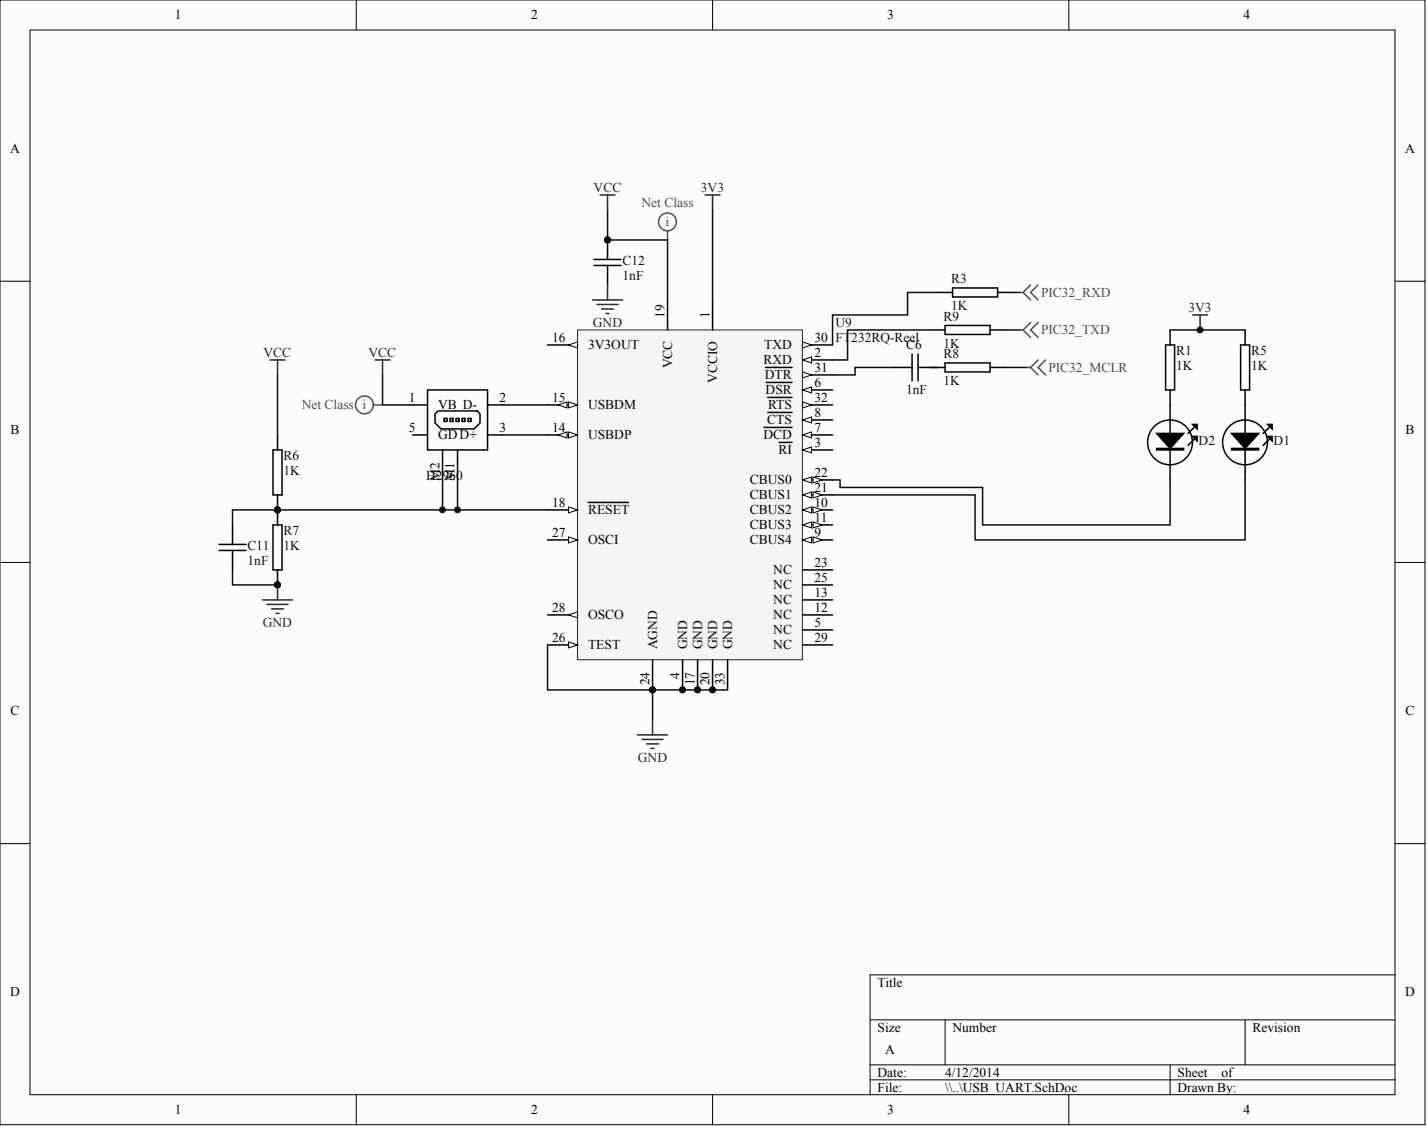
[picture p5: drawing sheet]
<svg xmlns="http://www.w3.org/2000/svg" width="403mm" height="318mm" viewBox="0 0 403 318" stroke-linecap="round" stroke-linejoin="round" font-family="sans-serif">
<defs><g id="words">
<g font-size="3.8">
<text x="49.3" y="5.5">1</text>
<text x="149.8" y="5.5">2</text>
<text x="250.3" y="5.5">3</text>
<text x="350.8" y="5.5">4</text>
<text x="2.8" y="43.1">A</text>
<text x="396.4" y="43.1">A</text>
<text x="187.5" y="89.7" transform="rotate(-90 187.5 89.7)">19</text>
<text x="200.1" y="89.7" transform="rotate(-90 200.1 89.7)">1</text>
<text x="155.7" y="96.4">16</text>
<text x="165.9" y="98.6">3V3OUT</text>
<text x="215.6" y="98.6">TXD</text>
<text x="229.8" y="100.7">2</text>
<text x="229.8" y="96.4">30</text>
<text x="189.6" y="103.9" transform="rotate(-90 189.6 103.9)">VCC</text>
<text x="202.3" y="107.9" transform="rotate(-90 202.3 107.9)">VCCIO</text>
<text x="215.3" y="102.8">RXD</text>
<text x="215.8" y="107">DTR</text>
<text x="229.8" y="104.9">31</text>
<text x="115.3" y="113.4">1</text>
<text x="140.9" y="113.4">2</text>
<text x="155.7" y="113.4">15</text>
<text x="216" y="111.2">DSR</text>
<text x="229.8" y="109.1">6</text>
<text x="229.8" y="113.4">32</text>
<text x="123.6" y="115.5">VB D-</text>
<text x="165.9" y="115.5">USBDM</text>
<text x="216.4" y="119.7">CTS</text>
<text x="216.7" y="115.5">RTS</text>
<text x="229.8" y="117.6">8</text>
<text x="3" y="122.4">B</text>
<text x="115.3" y="121.8">5</text>
<text x="123.6" y="123.9">GDD+</text>
<text x="140.9" y="121.8">3</text>
<text x="155.7" y="121.8">14</text>
<text x="165.9" y="123.9">USBDP</text>
<text x="215.3" y="123.9">DCD</text>
<text x="229.8" y="121.8">7</text>
<text x="396.5" y="122.4">B</text>
<text x="219.6" y="128.2">RI</text>
<text x="229.8" y="126.1">3</text>
<text x="124" y="135.6" transform="rotate(-90 124 135.6)">M2</text>
<text x="128.2" y="135.6" transform="rotate(-90 128.2 135.6)">M1</text>
<text x="211.5" y="136.6">CBUS0</text>
<text x="229.8" y="134.5">22</text>
<text x="155.7" y="143">18</text>
<text x="211.5" y="140.9">CBUS1</text>
<text x="229.8" y="143">10</text>
<text x="229.8" y="138.7">21</text>
<text x="165.9" y="145.1">RESET</text>
<text x="211.5" y="145.1">CBUS2</text>
<text x="211.5" y="149.3">CBUS3</text>
<text x="229.8" y="147.2">11</text>
<text x="155.7" y="151.4">27</text>
<text x="165.9" y="153.5">OSCI</text>
<text x="211.5" y="153.5">CBUS4</text>
<text x="229.8" y="151.4">9</text>
<text x="229.8" y="159.9">23</text>
<text x="218.1" y="162">NC</text>
<text x="218.1" y="166.2">NC</text>
<text x="229.8" y="164.1">25</text>
<text x="155.7" y="172.6">28</text>
<text x="218.1" y="170.5">NC</text>
<text x="229.8" y="172.6">12</text>
<text x="229.8" y="168.4">13</text>
<text x="165.9" y="174.7">OSCO</text>
<text x="218.1" y="178.9">NC</text>
<text x="218.1" y="174.7">NC</text>
<text x="229.8" y="176.8">5</text>
<text x="155.7" y="181">26</text>
<text x="165.9" y="183.2">TEST</text>
<text x="185.3" y="183.2" transform="rotate(-90 185.3 183.2)">AGND</text>
<text x="193.8" y="183.2" transform="rotate(-90 193.8 183.2)">GND</text>
<text x="198" y="183.2" transform="rotate(-90 198 183.2)">GND</text>
<text x="202.3" y="183.2" transform="rotate(-90 202.3 183.2)">GND</text>
<text x="206.5" y="183.2" transform="rotate(-90 206.5 183.2)">GND</text>
<text x="218.1" y="183.2">NC</text>
<text x="229.8" y="181">29</text>
<text x="191.7" y="191.4" transform="rotate(-90 191.7 191.4)">4</text>
<text x="183.2" y="193.3" transform="rotate(-90 183.2 193.3)">24</text>
<text x="195.9" y="193.3" transform="rotate(-90 195.9 193.3)">17</text>
<text x="200.1" y="193.3" transform="rotate(-90 200.1 193.3)">20</text>
<text x="204.4" y="193.3" transform="rotate(-90 204.4 193.3)">33</text>
<text x="3" y="201.7">C</text>
<text x="396.5" y="201.7">C</text>
<text x="2.8" y="281">D</text>
<text x="247.5" y="278.3">Title</text>
<text x="396.4" y="281">D</text>
<text x="247.5" y="291">Size</text>
<text x="268.7" y="291">Number</text>
<text x="353.3" y="291">Revision</text>
<text x="249.7" y="297.4">A</text>
<text x="247.5" y="303.7">Date:</text>
<text x="266.6" y="303.7">4/12/2014</text>
<text x="332.2" y="303.7">Sheet</text>
<text x="344.5" y="303.7">of</text>
<text x="247.5" y="307.9">File:</text>
<text x="266.6" y="307.9">\\..\USB_UART.SchDoc</text>
<text x="332.2" y="307.9">Drawn By:</text>
<text x="49.3" y="314.3">1</text>
<text x="149.8" y="314.3">2</text>
<text x="250.3" y="314.3">3</text>
<text x="350.8" y="314.3">4</text>
</g>
<g font-size="3.8" fill="#262626">
<text x="167.4" y="54.1">VCC</text>
<text x="197.7" y="54.1">3V3</text>
<text x="335.2" y="88">3V3</text>
<text x="167.2" y="92.2">GND</text>
<text x="74.3" y="100.7">VCC</text>
<text x="104" y="100.7">VCC</text>
<text x="74.1" y="176.8">GND</text>
<text x="179.9" y="214.9">GND</text>
</g>
<g font-size="3.8" fill="#4c4c4c">
<text x="180.9" y="58.4">Net Class</text>
<text x="187.8" y="63.9">i</text>
<text x="293.7" y="83.8">PIC32_RXD</text>
<text x="293.7" y="94.3">PIC32_TXD</text>
<text x="295.8" y="104.9">PIC32_MCLR</text>
<text x="85.1" y="115.5">Net Class i</text>
</g>
<g font-size="3.8" fill="#0e0e0e">
<text x="175.6" y="74.9">C12</text>
<text x="175.6" y="79.1">1nF</text>
<text x="268.3" y="79.9">R3</text>
<text x="268.3" y="87.6">1K</text>
<text x="235.7" y="92.2">U9</text>
<text x="266.2" y="90.5">R9</text>
<text x="235.7" y="96.4">FT232RQ-Reel</text>
<text x="255.6" y="98.6">C6</text>
<text x="266.2" y="98.1">1K</text>
<text x="266.2" y="101.1">R8</text>
<text x="331.7" y="100.2">R1</text>
<text x="352.9" y="100.2">R5</text>
<text x="331.7" y="104.5">1K</text>
<text x="352.9" y="104.5">1K</text>
<text x="255.6" y="111.2">1nF</text>
<text x="266.2" y="108.7">1K</text>
<text x="338.1" y="125.6">D2</text>
<text x="359.3" y="125.6">D1</text>
<text x="80" y="129.9">R6</text>
<text x="80" y="134.1">1K</text>
<text x="120.2" y="135.4">H2960</text>
<text x="69.8" y="155.2">C11</text>
<text x="80" y="151">R7</text>
<text x="80" y="155.2">1K</text>
<text x="69.8" y="159.5">1nF</text>
</g>
</g></defs>
<g fill="#fcfcfc" stroke="#000" stroke-width=".28">
<path d="M0 0h401.9v317.2h-401.9z"/>
<path d="M8.5 8.5h385v300.2h-385z"/>
</g>
<g fill="none" stroke="#000" stroke-width=".28">
<path d="M100.5 0v8.5M201 0v8.5M301.5 0v8.5M0 79.3h8.5M393.5 79.3h8.5M0 158.6h8.5M393.5 158.6h8.5M0 237.9h8.5M393.5 237.9h8.5M393.5 274.9h-148.1v33.9M245.4 287.6h148.1M266.6 287.6v12.7"/>
<path d="M351.2 287.6v12.7M100.5 308.8v8.4M201 308.8v8.4M245.4 300.3h148.1M245.4 304.6h148.1M301.5 308.8v8.4M330.1 300.3v8.5"/>
</g>
<path d="M162.9 93.1h63.4v93h-63.4z" fill="#f5f5f5" stroke="#262626" stroke-width=".28"/>
<path d="M201 84.6v8.5M226.4 101.5h8.4M226.4 177.7h8.4M226.4 173.4h8.4M226.4 169.2h8.4M226.4 160.7h8.4M226.4 165h8.4M226.4 181.9h8.4" fill="none" stroke="#000" stroke-width=".42"/>
<path d="M226.4 101.5l2.5-.8v1.7z" fill="#fcfcfc" stroke="#000" stroke-width=".28"/>
<path d="M226.4 126.9h8.4" fill="none" stroke="#000" stroke-width=".42"/>
<path d="M226.4 126.9l2.5-.8v1.6z" fill="#fcfcfc" stroke="#000" stroke-width=".28"/>
<path d="M226.4 110h8.4M219.7 124.8h3.7M192.5 186.1v8.5" fill="none" stroke="#000" stroke-width=".42"/>
<circle cx="192.5" cy="194.6" r=".83" fill="#0e0e0e" stroke="#0e0e0e" stroke-width=".28"/>
<path d="M226.4 110l2.5-.9v1.7z" fill="#fcfcfc" stroke="#000" stroke-width=".28"/>
<path d="M216.1 107.9h7.3M226.4 122.7h8.4" fill="none" stroke="#000" stroke-width=".42"/>
<path d="M226.4 122.7l2.5-.9v1.7z" fill="#fcfcfc" stroke="#000" stroke-width=".28"/>
<path d="M226.4 118.4h8.4M215.5 120.6h7.9" fill="none" stroke="#000" stroke-width=".42"/>
<path d="M226.4 118.4l2.5-.8v1.7z" fill="#fcfcfc" stroke="#000" stroke-width=".28"/>
<path d="M216.6 116.3h6.8M226.4 152.3h8.4" fill="none" stroke="#000" stroke-width=".42"/>
<g fill="#fcfcfc" stroke="#000" stroke-width=".28">
<path d="M226.4 152.3l2.5-.9v1.7z"/>
<path d="M229.3 151.4l2.6 .9-2.6 .8z"/>
</g>
<path d="M226.4 143.8h8.4" fill="none" stroke="#000" stroke-width=".42"/>
<g fill="#fcfcfc" stroke="#000" stroke-width=".28">
<path d="M226.4 143.8l2.5-.8v1.7z"/>
<path d="M229.3 143l2.6 .8-2.6 .9z"/>
</g>
<path d="M226.4 148h8.4" fill="none" stroke="#000" stroke-width=".42"/>
<g fill="#fcfcfc" stroke="#000" stroke-width=".28">
<path d="M226.4 148l2.5-.8v1.7z"/>
<path d="M229.3 147.2l2.6 .8-2.6 .9z"/>
</g>
<path d="M154.4 122.7h8.5" fill="none" stroke="#000" stroke-width=".42"/>
<g fill="#fcfcfc" stroke="#000" stroke-width=".28">
<path d="M160.4 121.8l2.5 .9-2.5 .8z"/>
<path d="M157.4 122.7l2.5-.9v1.7z"/>
</g>
<path d="M154.4 114.2h8.5" fill="none" stroke="#000" stroke-width=".42"/>
<g fill="#fcfcfc" stroke="#000" stroke-width=".28">
<path d="M160.4 113.4l2.5 .8-2.5 .9z"/>
<path d="M157.4 114.2l2.5-.8v1.7z"/>
</g>
<path d="M154.4 97.3h8.5" fill="none" stroke="#000" stroke-width=".42"/>
<path d="M160.4 97.3l2.5-.9v1.7z" fill="#fcfcfc" stroke="#000" stroke-width=".28"/>
<path d="M154.4 143.8h8.5M196.8 186.1v8.5" fill="none" stroke="#000" stroke-width=".42"/>
<circle cx="196.7" cy="194.6" r=".83" fill="#0e0e0e" stroke="#0e0e0e" stroke-width=".28"/>
<path d="M160.4 143l2.5 .8-2.5 .9z" fill="#fcfcfc" stroke="#000" stroke-width=".28"/>
<path d="M188.3 84.6v8.5M226.4 139.6h8.4M165.9 141.7h11.4M201 186.1v8.5" fill="none" stroke="#000" stroke-width=".42"/>
<circle cx="201" cy="194.6" r=".83" fill="#0e0e0e" stroke="#0e0e0e" stroke-width=".28"/>
<g fill="#fcfcfc" stroke="#000" stroke-width=".28">
<path d="M226.4 139.6l2.5-.9v1.7z"/>
<path d="M229.3 138.7l2.6 .9-2.6 .8z"/>
</g>
<path d="M226.4 135.4h8.4" fill="none" stroke="#000" stroke-width=".42"/>
<g fill="#fcfcfc" stroke="#000" stroke-width=".28">
<path d="M226.4 135.4l2.5-.9v1.7z"/>
<path d="M229.3 134.5l2.6 .9-2.6 .8z"/>
</g>
<path d="M154.4 181.9h8.5M184.1 186.1v8.5" fill="none" stroke="#000" stroke-width=".42"/>
<circle cx="184" cy="194.6" r=".83" fill="#0e0e0e" stroke="#0e0e0e" stroke-width=".28"/>
<path d="M160.4 181l2.5 .9-2.5 .8z" fill="#fcfcfc" stroke="#000" stroke-width=".28"/>
<path d="M154.4 152.3h8.5" fill="none" stroke="#000" stroke-width=".42"/>
<path d="M160.4 151.4l2.5 .9-2.5 .8z" fill="#fcfcfc" stroke="#000" stroke-width=".28"/>
<path d="M154.4 173.4h8.5" fill="none" stroke="#000" stroke-width=".42"/>
<path d="M160.4 173.4l2.5-.8v1.7z" fill="#fcfcfc" stroke="#000" stroke-width=".28"/>
<path d="M226.4 97.3h8.4" fill="none" stroke="#000" stroke-width=".42"/>
<path d="M226.4 96.4l2.5 .9-2.5 .8z" fill="#fcfcfc" stroke="#000" stroke-width=".28"/>
<path d="M226.4 105.7h8.4" fill="none" stroke="#000" stroke-width=".42"/>
<path d="M226.4 104.9l2.5 .8-2.5 .9z" fill="#fcfcfc" stroke="#000" stroke-width=".28"/>
<path d="M215.9 103.6h7.5M226.4 114.2h8.4" fill="none" stroke="#000" stroke-width=".42"/>
<path d="M226.4 113.4l2.5 .8-2.5 .9z" fill="#fcfcfc" stroke="#000" stroke-width=".28"/>
<g fill="none" stroke="#000" stroke-width=".42">
<path d="M167.6 74.9h7.6M167.6 73.2h7.6M171.4 67.7v5.5M171.4 74.9v5.5M257.3 99.8v7.6M259 99.8v7.6M262.4 93.1h4.2M264.5 82.5h4.2M266.6 91.8h12.7v2.5h-12.7zM268.7 81.2h12.7v2.6h-12.7zM279.3 93.1h4.2M281.4 82.5h4.2"/>
<path d="M328.8 97.3h2.5v12.7h-2.5zM330.1 93.1v4.2M349.9 97.3h2.6v12.7h-2.6zM351.2 93.1v4.2M116.4 114.2h4.2M120.6 110h16.9v16.9h-16.9zM122.7 116.7l.9-.8h11l.8 .8v2.6l-1.7 1.7h-9.3l-1.7-1.7zM125.3 118h.8v.9h-.8zM126.9 118h.9v.9h-.9zM128.6 118h.9v.9h-.9zM130.3 118h.9v.9h-.9zM132 118h.9v.9h-.9z"/>
<path d="M137.5 114.2h4.3M216.6 112.1h6.8M251.8 103.6h5.5M259 103.6h7.6M266.6 102.4h12.7v2.5h-12.7zM279.3 103.6h4.2M330.1 110v25.4M351.2 110v25.4M77 126.9h2.6v12.7h-2.6zM78.3 122.7v4.2M78.3 139.6v8.4M116.4 122.7h4.2"/>
<path d="M124.8 126.9v4.2M129.1 126.9v4.2M137.5 122.7h4.3M336.8 120.6l-1.7 1.6M336.8 123.9l-1.7 1.7M358 120.6l-1.7 1.6M358 123.9l-1.7 1.7M61.8 155.2h7.6M61.8 153.5h7.6M65.6 148v5.5M65.6 155.2v5.5M77 148h2.6v12.7h-2.6z"/>
<path d="M78.3 160.7v4.3M205.2 186.1v8.5"/>
<circle cx="330" cy="124.8" r="6.3"/>
<circle cx="351.2" cy="124.8" r="6.3"/>
</g>
<g fill="#0e0e0e" stroke="#0e0e0e" stroke-width=".28">
<circle cx="192.5" cy="194.6" r=".83"/>
<circle cx="196.7" cy="194.6" r=".83"/>
<circle cx="201" cy="194.6" r=".83"/>
<circle cx="184" cy="194.6" r=".83"/>
<circle cx="78.3" cy="143.8" r=".83"/>
<circle cx="78.3" cy="164.9" r=".83"/>
<circle cx="171.4" cy="67.7" r=".83"/>
<circle cx="124.8" cy="143.8" r=".83"/>
<circle cx="129" cy="143.8" r=".83"/>
<circle cx="338.5" cy="93" r=".83"/>
</g>
<g fill="none" stroke="#262626" stroke-width=".42">
<path d="M169.3 55h4.2M171.4 55v4.2M198.9 55h4.2M201 55v4.2M167.1 84.6h8.5M168.4 85.9h5.9M169.7 87.1h3.4M171 88.4h.8M171.4 80.4v4.2M336.4 88.8h4.2M338.5 88.8v4.3M76.2 101.5h4.2"/>
<path d="M78.3 101.5v4.2M105.8 101.5h4.2M107.9 101.5v4.2M74.1 169.2h8.4M75.3 170.5h5.9M76.6 171.7h3.4M77.9 173h.8M78.3 165v4.2M179.8 207.3h8.5M181.1 208.5h5.9M182.4 209.8h3.4M183.6 211.1h.9"/>
<path d="M184.1 203v4.3"/>
</g>
<g fill="none" stroke="#0e0e0e" stroke-width=".42">
<path d="M171.4 59.2v8.5h16.9v16.9M201 59.2v25.4M262.4 93.1h-23.3v8.4h-4.3M264.5 82.5h-8.5v6.3h-21.2v8.5M283.5 93.1h4.2M285.6 82.5h2.1M330.1 93.1h21.1M78.3 105.7v17M107.9 105.7v8.5h8.5M141.8 114.2h12.6M251.8 103.6h-10.6v2.1h-6.4M283.5 103.6h6.4"/>
<path d="M124.8 131.1v12.7M129.1 131.1v12.7M141.8 122.7h12.6M234.8 135.4h2.2v2.1h40.2v10.5h52.9v-12.6M351.2 135.4v16.9h-76.2v-12.7h-40.2M154.4 143.8h-88.8v4.2M65.6 160.7v4.3h12.7M154.4 181.9v12.7h29.7M184.1 194.6v8.4M184.1 194.6h21.1"/>
</g>
<g fill="none" stroke="#4c4c4c" stroke-width=".42">
<path d="M188.3 65.1v2.6M287.7 93.1h.9M287.7 82.5h.9M288.6 93.1l2.1 2.1M288.6 82.5l2.1 2.1M290.7 90.9l-2.1 2.2M290.7 80.4l-2.1 2.1M292.8 90.9l-2.1 2.2 2.1 2.1M292.8 80.4l-2.1 2.1 2.1 2.1M105.4 114.2h2.5M289.9 103.6h.8M290.7 103.6l2.1 2.1"/>
<path d="M292.8 101.5l-2.1 2.1M294.9 101.5l-2.1 2.1 2.1 2.1"/>
<circle cx="188.3" cy="62.6" r="2.52"/>
<circle cx="102.8" cy="114.2" r="2.52"/>
</g>
<g fill="#000" stroke="#000" stroke-width=".42">
<path d="M326.2 122.2h7.7l-3.8 4.3zM336.4 119.7h1.3v1.3zM336.4 123.1h1.3v1.3zM347.4 122.2h7.6l-3.8 4.3zM357.6 119.7h1.2v1.3zM357.6 123.1h1.2v1.3z"/>
<path d="M326.2 126.5h7.7v.4h-7.7z" fill-rule="evenodd"/>
<path d="M347.4 126.5h7.6v.4h-7.6z" fill-rule="evenodd"/>
</g>
<use href="#words"/>
</svg>
